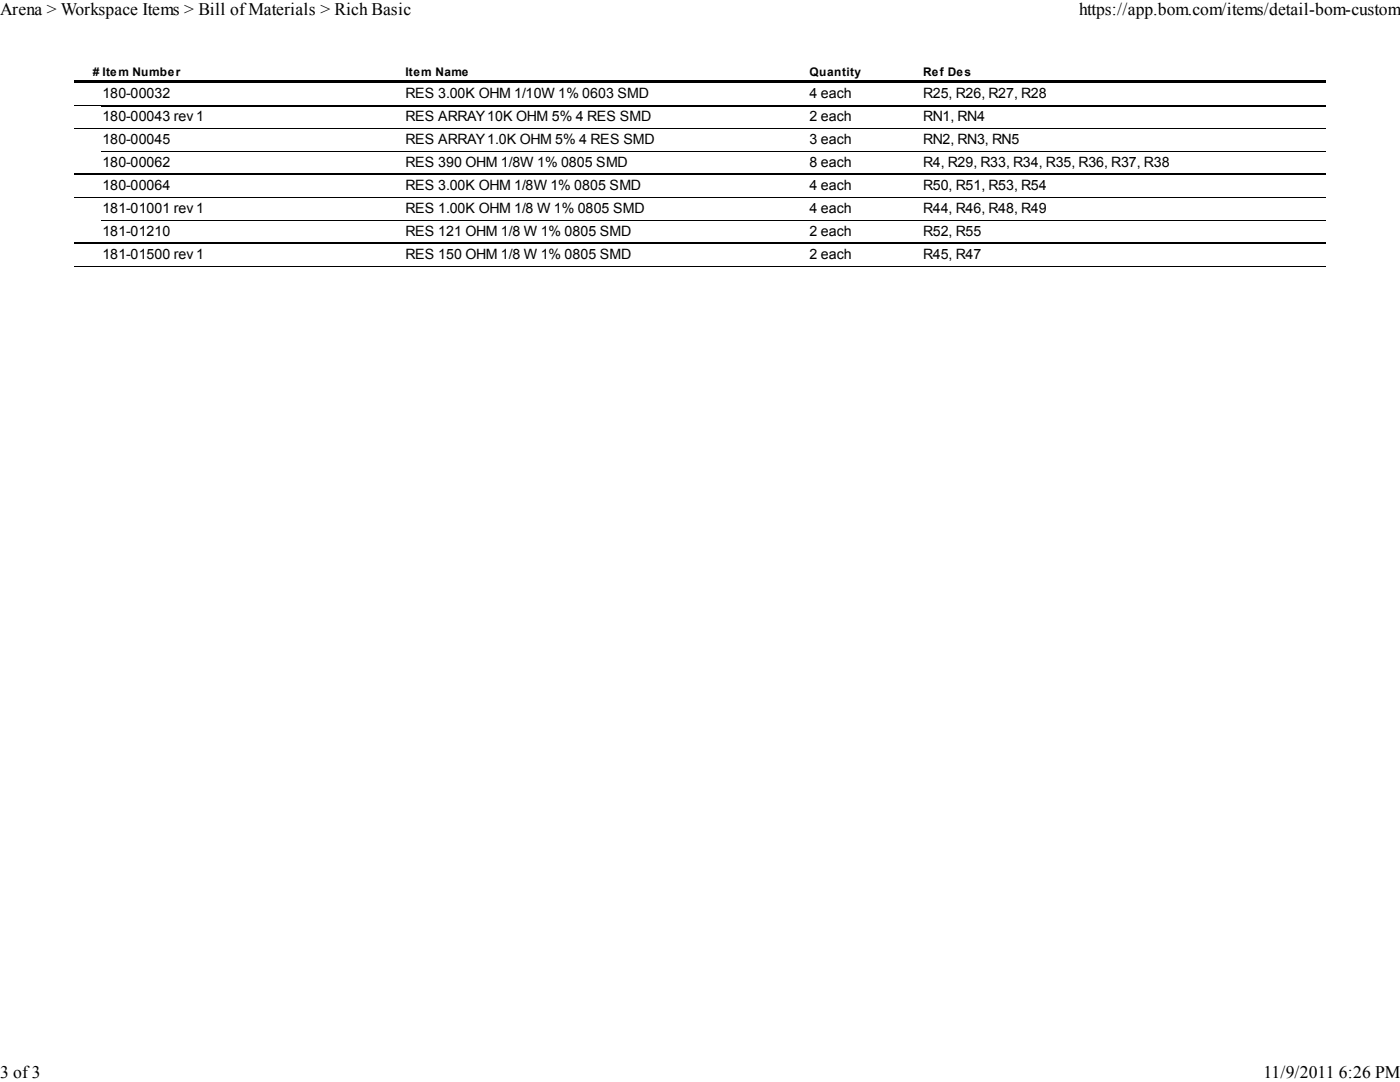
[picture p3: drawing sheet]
<svg xmlns="http://www.w3.org/2000/svg" width="279mm" height="216mm" viewBox="0 0 279 216" stroke-linecap="round" stroke-linejoin="round" font-family="sans-serif">
<defs><g id="words">
<g font-size="3.5">
<text x="0" y="3">Arena &gt; Workspace Items &gt; Bill of Materials &gt; Rich Basic</text>
<text x="215.3" y="3">https://app.bom.com/items/detail-bom-custom</text>
<text x="0" y="215">3 of 3</text>
<text x="252.1" y="215">11/9/2011 6:26 PM</text>
</g>
<g font-size="2.8">
<text x="20.4" y="19.6">180-00032</text>
<text x="80.9" y="19.6">RES 3.00K OHM 1/10W 1% 0603 SMD</text>
<text x="161.5" y="19.6">4 each</text>
<text x="184.2" y="19.6">R25, R26, R27, R28</text>
<text x="20.4" y="24.2">180-00043 rev 1</text>
<text x="20.4" y="28.7">180-00045</text>
<text x="80.9" y="24.2">RES ARRAY 10K OHM 5% 4 RES SMD</text>
<text x="80.9" y="28.7">RES ARRAY 1.0K OHM 5% 4 RES SMD</text>
<text x="161.5" y="24.2">2 each</text>
<text x="161.5" y="28.7">3 each</text>
<text x="184.2" y="28.7">RN2, RN3, RN5</text>
<text x="184.2" y="24.2">RN1, RN4</text>
<text x="20.4" y="33.3">180-00062</text>
<text x="80.9" y="33.3">RES 390 OHM 1/8W 1% 0805 SMD</text>
<text x="161.5" y="33.3">8 each</text>
<text x="184.2" y="33.3">R4, R29, R33, R34, R35, R36, R37, R38</text>
<text x="20.4" y="37.9">180-00064</text>
<text x="80.9" y="37.9">RES 3.00K OHM 1/8W 1% 0805 SMD</text>
<text x="161.5" y="37.9">4 each</text>
<text x="184.2" y="37.9">R50, R51, R53, R54</text>
<text x="20.4" y="42.5">181-01001 rev 1</text>
<text x="20.4" y="47.1">181-01210</text>
<text x="80.9" y="42.5">RES 1.00K OHM 1/8 W 1% 0805 SMD</text>
<text x="80.9" y="47.1">RES 121 OHM 1/8 W 1% 0805 SMD</text>
<text x="161.5" y="42.5">4 each</text>
<text x="161.5" y="47.1">2 each</text>
<text x="184.2" y="47.1">R52, R55</text>
<text x="184.2" y="42.5">R44, R46, R48, R49</text>
<text x="20.4" y="51.7">181-01500 rev 1</text>
<text x="80.9" y="51.7">RES 150 OHM 1/8 W 1% 0805 SMD</text>
<text x="161.5" y="51.7">2 each</text>
<text x="184.2" y="51.7">R45, R47</text>
</g>
<g font-size="2.4">
<text x="18.5" y="15.2"># Item Number</text>
<text x="80.9" y="15.2">Item Name</text>
<text x="161.5" y="15.2">Quantity</text>
<text x="184.2" y="15.2">Ref Des</text>
</g>
</g></defs>
<path d="M14.8 16h2.5v.6h-2.5zM17.3 16h2.9v.6h-2.9zM20.2 16h60.4v.6h-60.4zM80.6 16h80.6v.6h-80.6zM161.2 16h22.7v.6h-22.7zM183.9 16h80.7v.6h-80.7z" fill="#000"/>
<path d="M14.8 16.6h2.5v4.6h-2.5z" fill="#fff"/>
<path d="M14.8 21.1h2.5" fill="none" stroke="#000" stroke-width=".21"/>
<path d="M17.3 16.6h2.9v4.6h-2.9z" fill="#fff"/>
<path d="M17.3 21.1h247.3" fill="none" stroke="#000" stroke-width=".21"/>
<path d="M14.8 21.2h2.5v4.5h-2.5z" fill="#fff"/>
<path d="M14.8 25.7h2.5" fill="none" stroke="#000" stroke-width=".2"/>
<path d="M17.3 21.2h2.9v4.5h-2.9z" fill="#fff"/>
<path d="M17.3 25.7h247.3" fill="none" stroke="#000" stroke-width=".2"/>
<path d="M14.8 25.7h2.5v4.6h-2.5z" fill="#fff"/>
<path d="M14.8 30.2h2.5" fill="none" stroke="#000" stroke-width=".2"/>
<path d="M17.3 25.7h2.9v4.6h-2.9z" fill="#fff"/>
<path d="M17.3 30.2h247.3" fill="none" stroke="#000" stroke-width=".2"/>
<path d="M14.8 30.3h2.5v4.6h-2.5z" fill="#fff"/>
<path d="M14.8 34.8h2.5" fill="none" stroke="#000" stroke-width=".21"/>
<path d="M17.3 30.3h2.9v4.6h-2.9z" fill="#fff"/>
<path d="M17.3 34.8h247.3" fill="none" stroke="#000" stroke-width=".21"/>
<path d="M14.8 34.9h2.5v4.6h-2.5z" fill="#fff"/>
<path d="M14.8 39.4h2.5" fill="none" stroke="#000" stroke-width=".2"/>
<path d="M17.3 34.9h2.9v4.6h-2.9z" fill="#fff"/>
<path d="M17.3 39.4h247.3" fill="none" stroke="#000" stroke-width=".2"/>
<path d="M14.8 39.5h2.5v4.6h-2.5z" fill="#fff"/>
<path d="M14.8 44h2.5" fill="none" stroke="#000" stroke-width=".2"/>
<path d="M17.3 39.5h2.9v4.6h-2.9z" fill="#fff"/>
<path d="M17.3 44h247.3" fill="none" stroke="#000" stroke-width=".2"/>
<path d="M14.8 44.1h2.5v4.6h-2.5z" fill="#fff"/>
<path d="M14.8 48.6h2.5" fill="none" stroke="#000" stroke-width=".21"/>
<path d="M17.3 44.1h2.9v4.6h-2.9z" fill="#fff"/>
<path d="M17.3 48.6h247.3" fill="none" stroke="#000" stroke-width=".21"/>
<path d="M14.8 48.7h2.5v4.6h-2.5z" fill="#fff"/>
<path d="M14.8 53.2h2.5" fill="none" stroke="#000" stroke-width=".2"/>
<path d="M17.3 48.7h2.9v4.6h-2.9z" fill="#fff"/>
<path d="M17.3 53.2h247.3" fill="none" stroke="#000" stroke-width=".2"/>
<use href="#words"/>
</svg>
